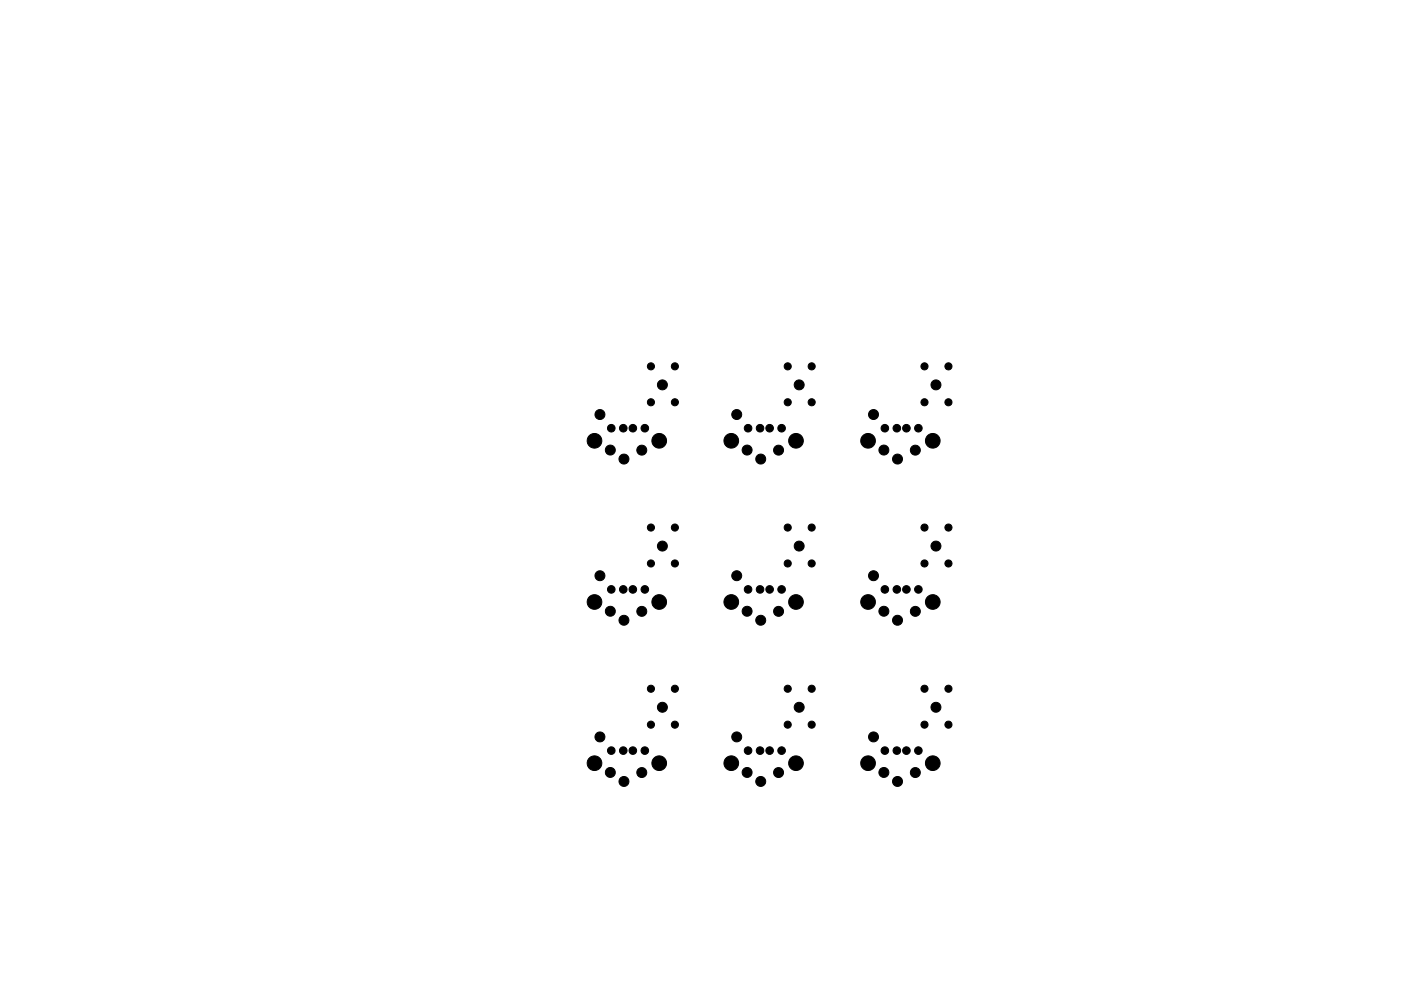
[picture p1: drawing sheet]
<svg xmlns="http://www.w3.org/2000/svg" width="297mm" height="210mm" viewBox="0 0 297 210" stroke-linecap="round" stroke-linejoin="round" font-family="sans-serif">
<g fill="#000" stroke="#000" stroke-width=".21">
<circle cx="138" cy="77.7" r=".75"/>
<circle cx="143.1" cy="77.7" r=".75"/>
<circle cx="167" cy="77.7" r=".75"/>
<circle cx="172.1" cy="77.7" r=".75"/>
<circle cx="196" cy="77.7" r=".75"/>
<circle cx="201.1" cy="77.7" r=".75"/>
<circle cx="126" cy="93.5" r="1.56"/>
<circle cx="127.2" cy="87.9" r="1.06"/>
<circle cx="129.4" cy="95.5" r="1.06"/>
<circle cx="129.6" cy="90.9" r=".8"/>
<circle cx="132.1" cy="90.9" r=".8"/>
<circle cx="132.3" cy="97.4" r="1.06"/>
<circle cx="134.2" cy="90.9" r=".8"/>
<circle cx="136.1" cy="95.5" r="1.06"/>
<circle cx="136.7" cy="90.9" r=".8"/>
<circle cx="138" cy="85.3" r=".75"/>
<circle cx="139.8" cy="93.5" r="1.56"/>
<circle cx="140.4" cy="81.7" r="1.06"/>
<circle cx="143.1" cy="85.3" r=".75"/>
<circle cx="155" cy="93.5" r="1.56"/>
<circle cx="156.2" cy="87.9" r="1.06"/>
<circle cx="158.4" cy="95.5" r="1.06"/>
<circle cx="158.6" cy="90.9" r=".8"/>
<circle cx="161.1" cy="90.9" r=".8"/>
<circle cx="161.3" cy="97.4" r="1.06"/>
<circle cx="163.2" cy="90.9" r=".8"/>
<circle cx="165.1" cy="95.5" r="1.06"/>
<circle cx="165.7" cy="90.9" r=".8"/>
<circle cx="167" cy="85.3" r=".75"/>
<circle cx="168.8" cy="93.5" r="1.56"/>
<circle cx="169.4" cy="81.7" r="1.06"/>
<circle cx="172.1" cy="85.3" r=".75"/>
<circle cx="184" cy="93.5" r="1.56"/>
<circle cx="185.2" cy="87.9" r="1.06"/>
<circle cx="187.4" cy="95.5" r="1.06"/>
<circle cx="187.6" cy="90.9" r=".8"/>
<circle cx="190.1" cy="90.9" r=".8"/>
<circle cx="190.3" cy="97.4" r="1.06"/>
<circle cx="192.2" cy="90.9" r=".8"/>
<circle cx="194.1" cy="95.5" r="1.06"/>
<circle cx="194.7" cy="90.9" r=".8"/>
<circle cx="196" cy="85.3" r=".75"/>
<circle cx="197.8" cy="93.5" r="1.56"/>
<circle cx="198.4" cy="81.7" r="1.06"/>
<circle cx="201.1" cy="85.3" r=".75"/>
<circle cx="138" cy="119.5" r=".75"/>
<circle cx="138" cy="111.9" r=".75"/>
<circle cx="140.4" cy="115.9" r="1.06"/>
<circle cx="143.1" cy="111.9" r=".75"/>
<circle cx="143.1" cy="119.5" r=".75"/>
<circle cx="167" cy="119.5" r=".75"/>
<circle cx="167" cy="111.9" r=".75"/>
<circle cx="169.4" cy="115.9" r="1.06"/>
<circle cx="172.1" cy="119.5" r=".75"/>
<circle cx="172.1" cy="111.9" r=".75"/>
<circle cx="196" cy="119.5" r=".75"/>
<circle cx="196" cy="111.9" r=".75"/>
<circle cx="198.4" cy="115.9" r="1.06"/>
<circle cx="201.1" cy="119.5" r=".75"/>
<circle cx="201.1" cy="111.9" r=".75"/>
<circle cx="126" cy="127.7" r="1.56"/>
<circle cx="127.2" cy="122.1" r="1.06"/>
<circle cx="129.4" cy="129.7" r="1.06"/>
<circle cx="129.6" cy="125.1" r=".8"/>
<circle cx="132.1" cy="125.1" r=".8"/>
<circle cx="132.3" cy="131.6" r="1.06"/>
<circle cx="134.2" cy="125.1" r=".8"/>
<circle cx="136.1" cy="129.7" r="1.06"/>
<circle cx="136.7" cy="125.1" r=".8"/>
<circle cx="139.8" cy="127.7" r="1.56"/>
<circle cx="155" cy="127.7" r="1.56"/>
<circle cx="156.2" cy="122.1" r="1.06"/>
<circle cx="158.4" cy="129.7" r="1.06"/>
<circle cx="158.6" cy="125.1" r=".8"/>
<circle cx="161.1" cy="125.1" r=".8"/>
<circle cx="161.3" cy="131.6" r="1.06"/>
<circle cx="163.2" cy="125.1" r=".8"/>
<circle cx="165.1" cy="129.7" r="1.06"/>
<circle cx="165.7" cy="125.1" r=".8"/>
<circle cx="168.8" cy="127.7" r="1.56"/>
<circle cx="184" cy="127.7" r="1.56"/>
<circle cx="185.2" cy="122.1" r="1.06"/>
<circle cx="187.4" cy="129.7" r="1.06"/>
<circle cx="187.6" cy="125.1" r=".8"/>
<circle cx="190.1" cy="125.1" r=".8"/>
<circle cx="190.3" cy="131.6" r="1.06"/>
<circle cx="192.2" cy="125.1" r=".8"/>
<circle cx="194.1" cy="129.7" r="1.06"/>
<circle cx="194.7" cy="125.1" r=".8"/>
<circle cx="197.8" cy="127.7" r="1.56"/>
<circle cx="127.2" cy="156.3" r="1.06"/>
<circle cx="129.6" cy="159.3" r=".8"/>
<circle cx="132.1" cy="159.3" r=".8"/>
<circle cx="134.2" cy="159.3" r=".8"/>
<circle cx="136.7" cy="159.3" r=".8"/>
<circle cx="138" cy="146.1" r=".75"/>
<circle cx="138" cy="153.7" r=".75"/>
<circle cx="140.4" cy="150.1" r="1.06"/>
<circle cx="143.1" cy="153.7" r=".75"/>
<circle cx="143.1" cy="146.1" r=".75"/>
<circle cx="156.2" cy="156.3" r="1.06"/>
<circle cx="158.6" cy="159.3" r=".8"/>
<circle cx="161.1" cy="159.3" r=".8"/>
<circle cx="163.2" cy="159.3" r=".8"/>
<circle cx="165.7" cy="159.3" r=".8"/>
<circle cx="167" cy="153.7" r=".75"/>
<circle cx="167" cy="146.1" r=".75"/>
<circle cx="169.4" cy="150.1" r="1.06"/>
<circle cx="172.1" cy="146.1" r=".75"/>
<circle cx="172.1" cy="153.7" r=".75"/>
<circle cx="185.2" cy="156.3" r="1.06"/>
<circle cx="187.6" cy="159.3" r=".8"/>
<circle cx="190.1" cy="159.3" r=".8"/>
<circle cx="192.2" cy="159.3" r=".8"/>
<circle cx="194.7" cy="159.3" r=".8"/>
<circle cx="196" cy="153.7" r=".75"/>
<circle cx="196" cy="146.1" r=".75"/>
<circle cx="198.4" cy="150.1" r="1.06"/>
<circle cx="201.1" cy="153.7" r=".75"/>
<circle cx="201.1" cy="146.1" r=".75"/>
<circle cx="126" cy="161.9" r="1.56"/>
<circle cx="129.4" cy="163.9" r="1.06"/>
<circle cx="132.3" cy="165.8" r="1.06"/>
<circle cx="136.1" cy="163.9" r="1.06"/>
<circle cx="139.8" cy="161.9" r="1.56"/>
<circle cx="155" cy="161.9" r="1.56"/>
<circle cx="158.4" cy="163.9" r="1.06"/>
<circle cx="161.3" cy="165.8" r="1.06"/>
<circle cx="165.1" cy="163.9" r="1.06"/>
<circle cx="168.8" cy="161.9" r="1.56"/>
<circle cx="184" cy="161.9" r="1.56"/>
<circle cx="187.4" cy="163.9" r="1.06"/>
<circle cx="190.3" cy="165.8" r="1.06"/>
<circle cx="194.1" cy="163.9" r="1.06"/>
<circle cx="197.8" cy="161.9" r="1.56"/>
</g>
</svg>
